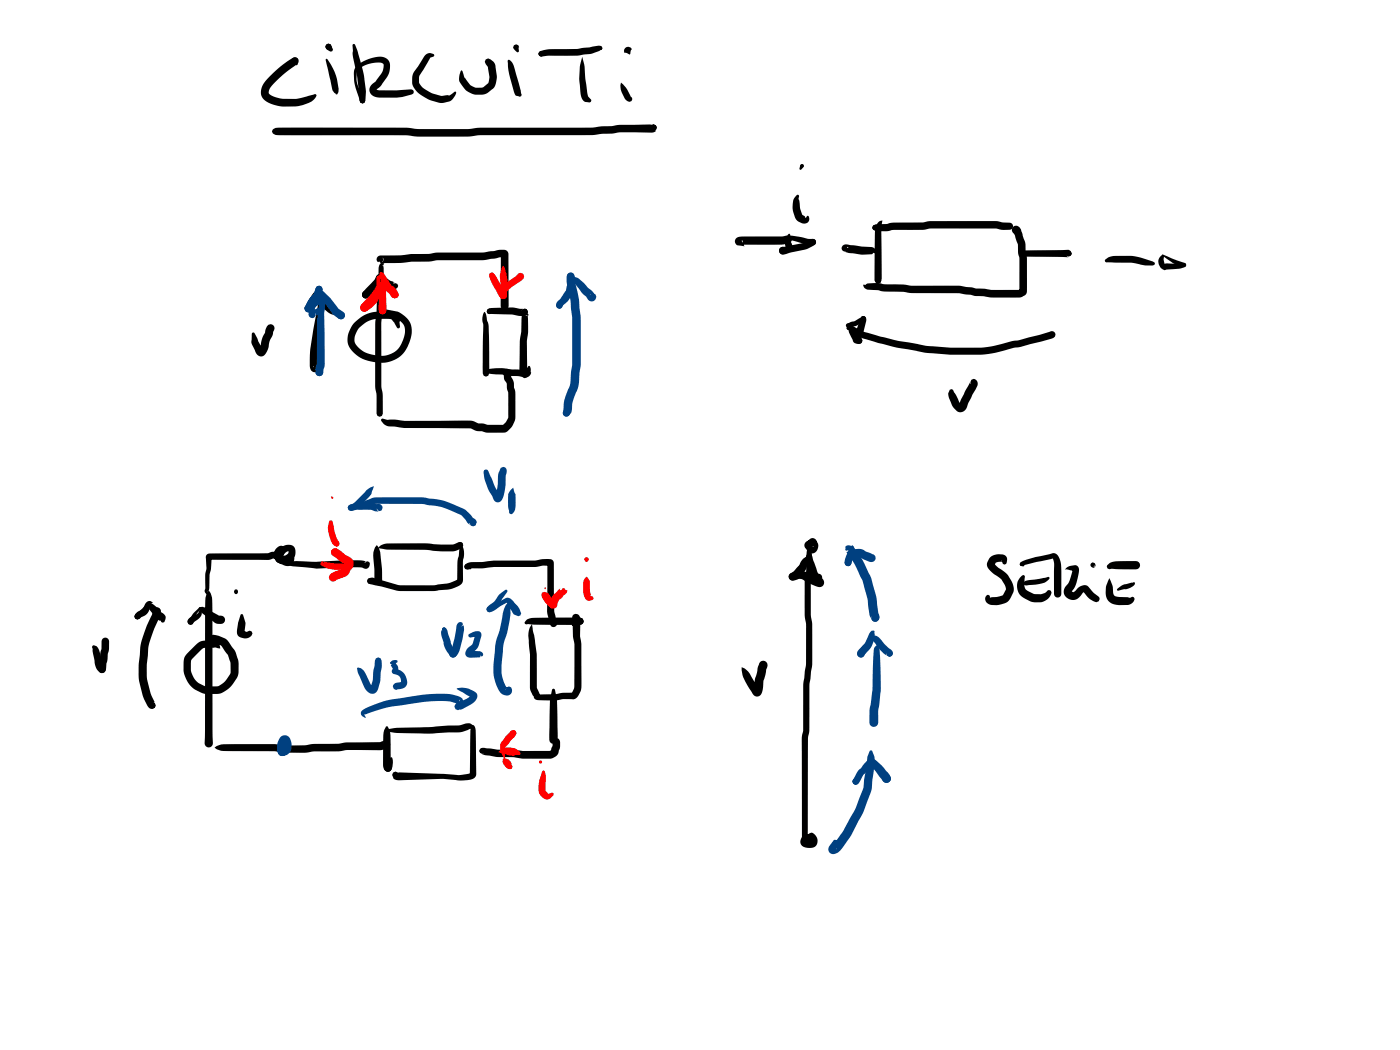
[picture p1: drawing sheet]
<svg xmlns="http://www.w3.org/2000/svg" width="285mm" height="214mm" viewBox="0 0 285 214" stroke-linecap="round" stroke-linejoin="round" font-family="sans-serif">
<g fill="#000">
<path d="M59.5 11.9a.77 .77 0 0 1 1.2 .2l-.1 .9-.3 .3-.9-.5-.1-.4zM54.9 15.5a17.5 17.5 0 0 1 5.2-3.8 .83 .83 0 0 1 .7 .7 .83 .83 0 0 1-.6 .9 15.7 15.7 0 0 0-5.4 5.1l-.1 .6a4.8 4.8 0 0 0 3.8 1.1 13 13 0 0 0 5.1-.8l.5-.2 .3 .1 .1 .2-.4 .6a6.7 6.7 0 0 1-5.6 1.7 5.9 5.9 0 0 1-5.1-1.9 3.2 3.2 0 0 1 1-3.7zM66.3 12.1l.2-.2a10.5 10.5 0 0 1 2.4 6v.9a.36 .36 0 0 1-.3 .4 .36 .36 0 0 1-.4-.2 2.6 2.6 0 0 1-.9-2.3zM66.4 9.1l.5-.2 .4 .2 .5 1-.1 .3a1.18 1.18 0 0 1-1.4-.7zM71.8 9l.2-.1 .3 .2 .7 2.2a28.2 28.2 0 0 1 1.5 7.4l-.1 1.4a.71 .71 0 0 1-.3 .7 .71 .71 0 0 1-.7 .1l-.2-.4-.5-5-.9-4.3zM86.5 11.3l.5-.4 .6-.1 .7 .2 .1 .3-.1 .2-.7 .2-2.2 3.7-.1 1.4 .4 .6 .7 .7 1.5 .9 1.8 .5h1.7l1.3-.9 .2 .3-.1 .3a2.16 2.16 0 0 1-1.7 1.5l-1.3 .3-1.6-.4a6 6 0 0 1-4.2-3.4l-.1-1.4 .2-.9zM94 14.3l.2 .2 .4 1.3 1.2 1.6 1.1 .5h1.2l.3-.2 1.1-.8 .1-1.1-.3-2.2-.6-1 .2-.5 .5-.2 1 .6 .4 .6 .1 .6a5.4 5.4 0 0 1 .1 3 2.01 2.01 0 0 1-.8 1.5l-1 .8a3.5 3.5 0 0 1-2.2 .3 4.1 4.1 0 0 1-3.5-3.3l.1-.8zM103.4 12.2a.93 .93 0 0 1 1 .8l1.7 5.6 .1 .7-.1 .3a1.06 1.06 0 0 1-1.5-.9 19.4 19.4 0 0 1-1.3-6.3zM104.6 9.2l.5-.2 .4 .2 .2 .4-.1 .2v.8a.96 .96 0 0 1-1-.7l-.1-.2zM109.7 10.7a5 5 0 0 1 3.4-.7h4.4l4.3-.7 .6 .1 .3 .4-.2 .3-.5 .1 .2 .1-1.6 .6-3 .4h-5.8l-1.6 .2-.4-.1-.2-.4zM109.8 10.6l.4-.2 .5 .2 .2 .4-.2 .3a.7 .7 0 0 1-.9 0l-.2-.3zM118.5 11.6a13.6 13.6 0 0 1 .7 4.5l.5 3.5 .6 .7v.5l-.3 .1-1-.2-.4-.4-.3-.7a17.4 17.4 0 0 1 .2-8z"/>
<path d="M121.7 9.7l.5-.3 .3 .1 .2 .3-.3 .4h-.6l-.3-.3zM126.4 16.8a6.8 6.8 0 0 1 2 2.8l.3 .6-.1 .4-.4 .1-.5-.2-.5-.4a4.4 4.4 0 0 1-.8-3.3zM127.3 9.8a.86 .86 0 0 1 1.4 .2l-.5 1.1-.6-.3h-.5l-.1-.4zM55.6 26.3a5.3 5.3 0 0 1 3.2-.3h24l2.5 .3h10l2.5-.3h22.8l5.6-.6 6.9-.1 .4 .2 .2 .5-.3 .6h.2l-.1 .1-.6 .3-6.7-.1-5.6 .6h-22.8l-2.5 .3h-3.5h-6.5l-2.5-.3h-25.5a1.91 1.91 0 0 1-1.8-.4l-.1-.3zM72.7 13.4a6.4 6.4 0 0 1 5.7-1.6l.4 .2a3.1 3.1 0 0 1-.4 4.2l-.9 1.3-.9 .8 4.1 .1 3-.2 .4 .1 .2 .4-.2 .4a5.8 5.8 0 0 1-3.3 .8l-4.1-.1a1.53 1.53 0 0 1-1.4-1.1 1.53 1.53 0 0 1 .7-1.7l.5-.4 .8-1.2a2.54 2.54 0 0 0 .7-2.4l-.1-.1a5.5 5.5 0 0 0-5.2 1.6l-.1 1.6 .1 .9 1.6 3.5-.1 .4-.4 .1-.5-.3-1.2-4v-2.3zM132.7 25.6l.4-.2 .4 .1 .1 .5-.6 .4-.1-.1-.2-.4-.2 .2zM64 59.4l.2-.2a1.04 1.04 0 0 1 1.2-.2l.1 .3-.5 .2-1.8 3.3a.65 .65 0 0 1-1 .3l-.2-.4 .1-.3 .4-.2 .3 .1a.35 .35 0 0 0-.6 .1l.6-1.2zM76.7 56.2l.6-.2a1.87 1.87 0 0 1 1.6 .8l1.5 .8-.3-.1-.1 .2 .9 .1 .2 .4a1.08 1.08 0 0 1-1.8 .7l-.1-.1 .2 .1a3.1 3.1 0 0 1-1.9-1.4l-.4-.3 .3-.2-2.4 3.6-.5 .2a.77 .77 0 0 1-.8-.9l.7-1 1.9-2zM76.8 56a.78 .78 0 0 1 .8-.1 .78 .78 0 0 1 .5 .7l-.5 .4 .4 1.1-.1 .1-1.4-1.6zM76.9 56l.4-.2a.78 .78 0 0 1 .7 1.1 7.4 7.4 0 0 1-2 3.2l-1.5 .7a.78 .78 0 0 1-.8-.6 .78 .78 0 0 1 .3-.8l1-.6-.1 .1a6.2 6.2 0 0 0 1.6-2.4zM76.9 52.2l.5-.2h4.1l2.2-.3h3.6l1.6-.3h9.4l3.3-.5h.9a.92 .92 0 0 1 1 1l.1 10.4a.81 .81 0 0 1-.9 .8 .81 .81 0 0 1-.8-.8l.1-10.5 .2 .4 .4 .2h-.8l-3.5 .6h-9.1l-1.9 .3h-3.5l-2.2 .2-4.1 .1a.68 .68 0 0 0 .4-1.2l.1 .6-.2 .2 .4 .5-.6-.1-.5-.4-.1 .2-.2-.2a.73 .73 0 0 1 .1-1zM77.4 53.7l.3-.2 .3 .1 .2 .4h-.4l.2 .2a97 97 0 0 1-.4 12.3v12.2l.3 1.8v3.7l-.1 .5-.5 .2-.4-.2-.2-.5v-3.7l-.3-1.7v-12.9l.6-7.1 .1-4.3z"/>
<path d="M150 48.4l1.1-.2h8l1.4-.3a.76 .76 0 0 1 .7 .5 .76 .76 0 0 1-.1 .8l-.6 .3a5.8 5.8 0 0 1-2.9 .3h-6.9l.4-.2 .1-.4-.1-.3v.3l.5 1-.6-.1a1.16 1.16 0 0 1-1.2-.5l-.1-.3a.83 .83 0 0 1 .3-.9zM158.8 50.5l.6-.3 1.4 .7v.3l-1.4 .6a.79 .79 0 0 1-.7-.5 .79 .79 0 0 1 .1-.8zM160.3 48.1l.2-.1a13.8 13.8 0 0 1 4.2 .6 1.12 1.12 0 0 1 1.4 .7l-.1 .4-.5 .2h-.9l-4-1.1 .1-.1 .1 .7 .6 1.3-.2 .4-.3 .2-.4-.1-.1-.4v-.3l-.3-1.9zM160.4 47.8l.3-.2 .2 .2 .1 1.3 .4 1.4-.1 .7-.4 .1a2.03 2.03 0 0 1-.9-2.6zM162.1 39.8l.3-.2 .3 .3-.1 .5 .4 2.2 .3 1.1 .6 .4a.17 .17 0 0 0 .1 .2 .17 .17 0 0 0 .2-.1l.1-.2a.51 .51 0 0 1 .5 .7l-.1 .1a1.11 1.11 0 0 1-1.5 .6l-.8-.4a5 5 0 0 1-.9-4.3zM158.8 50.5l.6-.3 4.2-.7 1.9-.9 .5 .2 .2 .5-.2 .4-1.5 .9-4.4 1.1a.89 .89 0 0 1-1.2-.1 .89 .89 0 0 1-.1-1.1zM171.6 50a1.62 1.62 0 0 1 1.6-.1l4.4 .4 .3 .2a.83 .83 0 0 1 .4 1l-.2 .1-.3-.1-.2 .3a9.6 9.6 0 0 1-3.8-.2l-1.7-.3a.55 .55 0 0 0 .6-.4 .55 .55 0 0 0-.2-.6l.7 .7-.3 .3-.7-.1a.73 .73 0 0 1-.7-.3 .73 .73 0 0 1 .1-.9zM175.7 58.1l.6-.2a5.4 5.4 0 0 1 2.8-.2l.9 .2h4l1.7 .3h9.6l3.7 .5a58.8 58.8 0 0 0 8.5 .3l-.1 .1 .7-.3-.3 .1-.2 .4-.1-6.8-.2-1.1-.1-1.7-.8-2.6 .2 .4 .4 .2a.94 .94 0 0 1-1-.9 .85 .85 0 0 1 .8-.9 .85 .85 0 0 1 .9 .8l-.2-.4-.4-.2a.91 .91 0 0 1 .8 1l.8 2.2 .1 2 .3 1.1v5.7a2.71 2.71 0 0 1-.2 1.8l-1.3 .7a43.4 43.4 0 0 1-9.9-.6l-2.4-.3h-9.6l-1.8-.3-4.1-.1-.9-.2a6 6 0 0 1-2.8-.4zM177.8 45.9a4.7 4.7 0 0 1 2.7-.3h.3a6.2 6.2 0 0 1 3-.3h4.4a9.5 9.5 0 0 1 3.5-.3h11.1l1.3 .3h1.4a.72 .72 0 0 1 .8 .8 .72 .72 0 0 1-.8 .7 5.8 5.8 0 0 1-2.7-.3h-9.9a12.6 12.6 0 0 0-4.4 .2l-7.2 .2a6.2 6.2 0 0 1-2.7 .2l-.8-.3-.2-.4zM177.8 45.9l.4-.2 .6 .4-.1 1-.2 .1-.8-.6-.1-.2zM178.9 55.4h.3l.2 .6a1.99 1.99 0 0 1-.1 1.5l-.5 .2-.5-.2-.2-.4zM178.9 45.2l.8-.3-.3 2.3 .1 9.8-.1-.3 .1 .4-.2 .4-.5 .2-.3-.1-.4-.6v-7.4a8.5 8.5 0 0 1 .4-4z"/>
<path d="M207.6 51.2l.9-.2 9-.1a.8 .8 0 0 1 .5 1.2l-.4 .2-.5-.2 .4 .3-9.3-.2-.6-.2-.1-.4zM207.6 51.2l.4-.2a.68 .68 0 0 1 .6 .9l-.1 .1 .2 .2-.1 .1-.3 .1-.3-.1-.5-.4zM217.2 51.2l.4-.2 .4 .2 .2 .5a.62 .62 0 0 1-1.1 .1l.2-.5-.3 .2zM225 52.9a3.4 3.4 0 0 1 3-.8 13.7 13.7 0 0 1 6.8 1.2l.3 .4-.1 .2-.2 .1a3.9 3.9 0 0 1-2.5-.1l-.3-.1a12.4 12.4 0 0 0-4.7-.3l-2-.1-.3-.1zM236.6 51.9l.1-.1 4.7 1.9 .1 .3-.1 .3-.3 .1-.3-.1a8.9 8.9 0 0 1-4.2-2.3zM236.4 52.1l.3-.2 .3 .3-.1 .7 .3 1.4-.2 .3-.3 .1a1.72 1.72 0 0 1-.9-1.7zM236.7 53.9l.7-.3 1.3 .1a3.6 3.6 0 0 0 2.1-.1h.6l.1 .4a1.65 1.65 0 0 1-1.7 .7l-2.3 .2-.4 .1-.4-.2-.2-.4zM51.3 67.8l.3-.1 .3 .2 1.6 3.3-.4-.2-.4 .2 .2-.4a7.6 7.6 0 0 1 1.1-3.1v-.2a1.31 1.31 0 0 1 1.4-1.4 .82 .82 0 0 1 .4 1.1l-.2 .8a8.2 8.2 0 0 0-1.1 3.2 1.44 1.44 0 0 1-1.7 1.3l-.7-.6-.6-1.5a1.51 1.51 0 0 1-.3-1.3zM63.7 60l.7-.2a4.3 4.3 0 0 1 2 1.7l1.6 1.1-.3 .2v.2l.2-.4a.66 .66 0 0 1 .7 .2 .66 .66 0 0 1 .1 .8 1.08 1.08 0 0 1-1.7 .1 12.1 12.1 0 0 1-2.7-2.9l-.2-.2 .2-.1a1.95 1.95 0 0 0-1 1.3l-.5 1.3-.3 .1a.56 .56 0 0 1-.5-.4 .56 .56 0 0 1 .3-.6l.8-1.4zM65.2 60.7l.3-.1 .3 .2 .2 .3-.2 .4-.5 .2-.3-.1-.1-.3zM65.1 60.7a.77 .77 0 0 1 .9 .2 .77 .77 0 0 1 .1 .9l-1.4 9.5v3.4a.58 .58 0 0 0-1 .1l.6-.4 .4 .1 .1 .5a.85 .85 0 0 1-1 .7 .85 .85 0 0 1-.7-1v-2.3a92.6 92.6 0 0 1 1.8-11l.1-.2 .1 .2-.1-.3zM72.2 65.7a6.6 6.6 0 0 1 5.1-2.2h1.3a2.69 2.69 0 0 1 1.9 .3l.6 .7 .3 .8v1.2l-.3 .4-.2-.1-.7-1.2-.6-.6-2.3-.1a4.8 4.8 0 0 0-5.1 4.4v.1a4.1 4.1 0 0 0 3.6 2.8 4.9 4.9 0 0 0 5.1-1 4.9 4.9 0 0 0 1.3-5l-1.2-1.2-2.8-1.4-.4-.4 .2-.3 3 .6a4.3 4.3 0 0 1 2.4 6.2 6.1 6.1 0 0 1-7.9 3.9 5.3 5.3 0 0 1-4.8-4.3 5.6 5.6 0 0 1 1.5-3.6z"/>
<path d="M98.5 63.6l.2-.1 .2 .4 .3 1.5a3.5 3.5 0 0 1 .3 2.1l.1 8.5-.2 .5-.5 .2-.4-.2-.2-.5 .1-9.7-.1-.7a2.97 2.97 0 0 1 .2-2zM99 75.4l.2-.1a11.6 11.6 0 0 1 5.4-.1l2.5 .3h-.3l-.1 .2 .3-.5 .4-.4a.34 .34 0 0 1 .5-.3 .34 .34 0 0 1 .1 .5l.1 .8a1.11 1.11 0 0 1-1.3 1l-4.6-.5a5.6 5.6 0 0 1-2.9-.3l-.4-.1zM99.3 63l.7-.3 4.2-.1 2.3 .3a.54 .54 0 0 0-.3 .7l.2-.6 .4-.2a.77 .77 0 0 1 .7 .9 .77 .77 0 0 1-.9 .6l-2.4-.3-4.3-.1 .1-.1-.3 .1-.4-.1-.2-.4zM99.3 63l.3-.1 .4 .1 .2 .3a.27 .27 0 0 0-.3-.2 .27 .27 0 0 0-.3 .1l.5-.4 .2 .1-.1 .6a.55 .55 0 0 1-.5 .5 .55 .55 0 0 1-.6-.4zM106.1 63.2a1.21 1.21 0 0 1 1.2-.2l.2 .4-.2 .5-.5 .2-.4-.2h.2v-.1l-.7-.2v-.1zM106.5 63.7a.61 .61 0 0 1 1 .2l.2 .3-.7 .1 .4-.2a16.2 16.2 0 0 1-.1 5.4l.1 5.8-.1-.1 .4 .9-.5 .8-.4 .1-.3-.1-.7-1.2v-3.6a15.9 15.9 0 0 1 .3-4.6l.1-3.1zM172.4 65.9h.7a8.4 8.4 0 0 0 3 1.7l6.8 1.8 5.6 1 6.1 .4a30.7 30.7 0 0 0 7.2-.3l4.2-1 1.5-.2 6.4-1.8a.76 .76 0 0 1 1 .6 .76 .76 0 0 1-.8 .9l-10.6 2.6a24.8 24.8 0 0 1-8.3 .6l-5.4-.3a69 69 0 0 1-13.9-2.9l-.2-.1a9.4 9.4 0 0 1-3.4-2.1 .5 .5 0 0 0 .7-.4l-.4 .8-.1-.4a.63 .63 0 0 1-.1-.9zM172.4 66.6a1.11 1.11 0 0 1 1.8 .5l.5 1 .7 .7-.5-.1 .5 .2 .2 .4-.2 .5a1.25 1.25 0 0 1-1.7-.6l-.8-1.5-.1-.3 .1-.1-.5-.3zM172.6 65.9l.6-.3 .9-.2 1.5-1 .5 .1 .2 .4-.1 .3-1.7 1.1-1.4 .4-.1-.3-.2-.1 .5 .2 1.6 1.7a1.1 1.1 0 0 1 .3 1.8h-.3l-.5-.2-.2-.5 .1-.4v.5v-.1a3 3 0 0 0-1.5-2.5 .43 .43 0 0 1-.4-.4 .43 .43 0 0 1 .2-.5zM175.4 64.5l.4-.2 .3 .1 .3 .7a11.5 11.5 0 0 1-1.2 3.9 .83 .83 0 0 1-1.1 .9 .83 .83 0 0 1-.4-1.3l1.5-3.7 .1 .2zM193.4 79.4l.3-.2 .3 .2 1.3 2.4 .6 .7-.3-.2-.3 .1 .2-.7 2-3.9 .2 .4-.1-.4 .2-.5a.88 .88 0 0 1 1 .1 .88 .88 0 0 1 .2 1l-1.9 3.7a1.8 1.8 0 0 1-1.8 1.8l-.4-.2a3.7 3.7 0 0 1-1.3-1.9l-.4-.7a1.68 1.68 0 0 1 .2-1.7zM77.7 85.3l.2-.1 .9 .3 1.5-.1 2.1 .3 13.4-.1 1.6 .6h1l.9 .3h3.3l-.3 .1 .7-.7 .5-.9v-4.5l-.3-2.4-.6-.9v-1.2a.68 .68 0 0 0 .5 .7 .81 .81 0 0 1-.6-.9 .81 .81 0 0 1 .8-.7 .81 .81 0 0 1 .8 .7v1.1l-.1-.2 .5 .9 .3 1.7a27.6 27.6 0 0 1 0 6.5 2.95 2.95 0 0 1-2.5 2.3 12.3 12.3 0 0 1-4.6-.3l-.8-.1-1.2-.5-13.4-.1-2.1-.3a2.36 2.36 0 0 1-2.6-1.3z"/>
<circle cx="66.9" cy="9.5" r=".61"/>
<circle cx="110.2" cy="11" r=".55"/>
<circle cx="73.8" cy="20.5" r=".57"/>
<circle cx="133" cy="26" r=".65"/>
<circle cx="74.5" cy="60" r=".78"/>
<circle cx="160.9" cy="50.8" r=".55"/>
<circle cx="165.5" cy="49.3" r=".65"/>
<circle cx="65.5" cy="61.1" r=".51"/>
<circle cx="99.7" cy="63.4" r=".54"/>
<circle cx="175.8" cy="64.9" r=".54"/>
</g>
<g fill="#000">
<path d="M162.9 33.6l.4-.2 .3 .1 .1 .3-.7 .8-.2-.2z" fill-rule="evenodd"/>
<circle cx="163.3" cy="33.8" r=".38"/>
</g>
<g fill="#f00">
<path d="M77.8 57.4l.2 .1a5.1 5.1 0 0 1-1.3 4.1l-1.1 1.1-.7 .5a.91 .91 0 0 1-1.6-.6l.4-.7 1.5-1.3 1-1.3z"/>
<path d="M77.3 55.5l.3-.1 .3 .1 .1 .3-.6 .9-.2 2.2-1 1.9-1.5 2.4a.83 .83 0 0 1-.9 .2 .83 .83 0 0 1-.4-.9l.6-1 1.6-1.8 .8-1.2 .2-.4v-1.5l.2-.4 .5-.3z"/>
<path d="M77.3 55.5l.5-.1 .3 .2 1.5 2.4 .9 .7 .5 .7h-.1a.76 .76 0 0 1 .2 .8 .76 .76 0 0 1-.7 .5l-.6-.2-.5-.7-1.1-1-1-2.7 .4 .1-.4-.4z"/>
<path d="M79.9 59.3l.3-.1 .8 .4 .1 .4a.72 .72 0 0 1-.7 .7l-.5-.2-.2-.4 .2 .2-.1-.6z"/>
<path d="M77.7 56.9l.2-.2 .4 .5 .2 .7 .2 4.9a.82 .82 0 0 1-.4 1.1 .82 .82 0 0 1-1.1-.4l-.1-.7 .2-4.9z"/>
<path d="M77.4 62.9l.6-.4 .3 .2a.4 .4 0 0 0 .3 .6 .72 .72 0 0 1-.8 .7 .72 .72 0 0 1-.4-1.1z"/>
<path d="M99.7 55.6l.4-.1 .5 .3v1l-.2 .1-.8-.7z"/>
<path d="M99.7 55.6l.4-.1a2.21 2.21 0 0 1 1.3 1.5l1.4 2.4a.81 .81 0 0 1 .2 1.3 .81 .81 0 0 1-1.3-.3l-1.8-3.2-.3-1.2z"/>
<path d="M102.3 58.2l2.7-1.9 .4-.5a.74 .74 0 0 1 1.1 0 .74 .74 0 0 1 0 1l-2.2 1.5-1.1 1.1a1.11 1.11 0 0 1-.7 1.5 1.2 1.2 0 0 1-.7-1.7z"/>
<path d="M102.3 54.3l.2-.2 .1 .2 .2 .5 .7 3.3a1.1 1.1 0 0 1-.9 1.6l-.6-.6-.2-2.7v-.6z"/>
<circle cx="74.2" cy="62.6" r=".84"/>
<circle cx="80.4" cy="60" r=".75"/>
</g>
<g fill="#004080">
<path d="M65.9 61.9l.2 .2-.2 .3z" fill-rule="evenodd"/>
<circle cx="65.9" cy="62.1" r=".06"/>
</g>
<g fill="#004080">
<path d="M63.2 63.2l.6-.3h.5l1.6-.8-.5 1-.7 1-.6 .3 .2-.4-.3-.4 .2 .5-.2 .5-.4 .2-.5-.2a.9 .9 0 0 1 .1-1.4z"/>
<path d="M63.1 63.7l.4-.3-.4 .4 1.5-1a.52 .52 0 0 1-.3 .9l-.2 .2a.7 .7 0 0 1-.4 .9l-.6-.2-.2-.5z"/>
<path d="M65 59.2l.3-.1 .3 .1 .1 .3-.4 .6-.4-.6z"/>
<path d="M65.1 59.2h.5l.1 .3-.1 .6-.6 1.7-.2 .3-.4 .1-.4-.2-.1-.7 .8-1.6z"/>
<path d="M63.2 61.7l.1-.1a1.41 1.41 0 0 1 1.6-.5l.2 .5-.1 .3-.9 .8a1.19 1.19 0 0 1-.8 1l-.5-.2-.2-.5 .2-.7z"/>
<path d="M64.6 58.3l.3-.1 .5 .2 .3 .5-.6 1.8-1.2 2.6-.2 .3-.4 .1-.5-.2-.2-.5 .6-1.6a7.3 7.3 0 0 0 1.1-2.9z"/>
<path d="M64.5 58.4l.4-.2a1.12 1.12 0 0 1 .6 1.8l-.4 .7-.9 1.1-.7 1.3v-.4l.1 .1a.77 .77 0 0 1-.8 .8l-.5-.2-.3-.4a7.2 7.2 0 0 1 2-3.4z"/>
<path d="M64.6 59.2l.4-.2 .6 .2a14.8 14.8 0 0 1 3.4 3.7l.9 .6a.83 .83 0 0 1 .3 .9 .83 .83 0 0 1-.8 .6 3.8 3.8 0 0 1-2.1-1.7l-1.2-1.6-1.2-1.3 .5-.3-2 3.2-.6 .3a.77 .77 0 0 1-.8-.5 .77 .77 0 0 1 .3-.9l-.1 .2z"/>
<path d="M68.7 63.3l.3-.1 1.1 .5 .1 .5a.83 .83 0 0 1-.5 .8 .83 .83 0 0 1-1-.3l-.1-1.1z"/>
<path d="M65.3 59.9a.47 .47 0 0 1 .5-.3 .47 .47 0 0 1 .4 .4v.4l-.4-.2 .4 .1-.2 4.6a59.9 59.9 0 0 1 0 10.1l-.1 .2a1.05 1.05 0 0 1-.9 1.4 .79 .79 0 0 1-.8-.8v-.9l.3-.8 .1-10.2 .4-3.3z"/>
<path d="M64.5 75.1l.5-.2a.95 .95 0 0 1 .6 1.5 .75 .75 0 0 1-1 .1 .75 .75 0 0 1-.3-.9z"/>
<path d="M115.6 55.7a.86 .86 0 0 1 1-.1 .86 .86 0 0 1 .4 1l.1 .9-.6-.4a1.01 1.01 0 0 1-1-1.1z"/>
<path d="M115.6 55.7a.91 .91 0 0 1 1.1 0 .91 .91 0 0 1 .3 1.1l.1 .5a37.5 37.5 0 0 1 1.1 9.7v7.4l-.3 3.4-.3 1.4-1.1 3a2.62 2.62 0 0 1-.8 2.5 .74 .74 0 0 1-.9-.1 .74 .74 0 0 1-.1-.8l.2-2.2 1.2-3.4 .4-3.9v.1a86 86 0 0 0-.2-11 21.7 21.7 0 0 0-.9-5.7 2.73 2.73 0 0 1 .2-2z"/>
<path d="M115.2 82.3h.3l.6 1.8a.74 .74 0 0 1-.8 .7 .74 .74 0 0 1-.7-.7z"/>
<path d="M116.1 56.6l.4-.1 .4 .1 .1 .4-.5 .6-.5-.6z"/>
<path d="M116.1 56.6a.71 .71 0 0 1 .9 .2 .71 .71 0 0 1-.1 .9l-.3 1a4.3 4.3 0 0 1-2.1 3.5l-.2-.4 .2 .4-.2 .5-.4 .2a.87 .87 0 0 1-.7-.7 .87 .87 0 0 1 .3-.8 3.5 3.5 0 0 0 1.9-3.2z"/>
<path d="M116.8 56.6l.6 .1 .1 .5v-.1l-1.9 2.7-1 2.4-.4 .6-.3 .1-.5-.2-.1-.5 .1-.4 .4-.2-.3 .2 .1-.1a11.2 11.2 0 0 1 2.2-3.1l.7-1.2z"/>
<path d="M116.9 56.5l.6 .1 .1 .4-.3 .4-.5-.1-.2-.3z"/>
<path d="M116.8 56.6l.7-.1a3.9 3.9 0 0 1 1.8 1.6l1.3 1.2 .4 .7a.6 .6 0 0 0-.9 .1l.6-.4 .5 .2 .2 .5-.1 .3a1 1 0 0 1-1 .7 1 1 0 0 1-.9-.9l-.9-.8-1.6-2.1 .2-.1-.4-.2-.1-.3z"/>
<circle cx="65" cy="58.9" r=".71"/>
</g>
<g fill="#000">
<path d="M58 114.8l.6-.3a7.3 7.3 0 0 1 3.3-.2l2.6 .1 8.3-.3 1.8 .3h-.3v.2l.5-.3 .4 .1a.92 .92 0 0 1-.8 1.4l-.7-.2-.9-.1-8.3 .3-4.9-.5-1.2-.3zM74.9 117.8l.5-.1 .8 .4v.4l-.8 .4-.5-.2-.2-.4zM76.8 117.5l.4-.1 .4 .2 .2 .6a.74 .74 0 0 1-.8 .9 .74 .74 0 0 1-.6-1.1v.1zM76.7 111l.4 .4 .3 1 .4 3.3v2.6l-.1-.2a.78 .78 0 0 1-.7 1 .78 .78 0 0 1-.8-1l-.2-4.4a3.3 3.3 0 0 1 .7-2.7zM77.4 111.2l.6-.4a60.9 60.9 0 0 1 9.4-.1l3.2 .2a4.1 4.1 0 0 0 2.8-.5l.3-.1 .4 .2 .2 .5a2.02 2.02 0 0 1-1.8 1.2l-2.3 .1a62.9 62.9 0 0 0-10.6-.4l-2.6-.3zM74.9 117.8l.9-.2 2.2 .6a10.1 10.1 0 0 0 5.1 1h5.3l2.8-.4 1.9-.7v-3.7l.4-2.4a.44 .44 0 0 0 .1-.5 .44 .44 0 0 0-.5-.2l-.1-.3 .2-.5 .5-.2 .6 .4a.73 .73 0 0 0 .1 1l.1 1.1-.3 1.6 .1 3.9-.2 .5-.6 .4a6.1 6.1 0 0 1-2.8 .9l-2.4 .2h-5.2a11.6 11.6 0 0 1-5.4-.9l-2.8-.7-.2-.4zM94.6 115l.6-.4 .8-.1 2.1-.1 2.4-.3h8.4l2.6-.3a.99 .99 0 0 1 1.3 1.1v9.6l.6 2.4a.76 .76 0 0 1-.4 .7 .76 .76 0 0 1-.8-.1l-.5-1-.3-2 .1-9.9 .1 .4 .4 .1-1.4 .1-1.6 .2h-8.4l-2.4 .3h-2.2l-.9 .3-.4-.2-.2-.4zM94.7 114.9l.4-.1h.3l.6 .9-.1 .1-1 .1-.4-.5zM18.8 131.5a1.07 1.07 0 0 1 1.4 .8l.6 2.7 .4 .7-.3-.1 .4 .2 .2 .5a.74 .74 0 0 1-.8 .7 3 3 0 0 1-1.5-2.9l-.5-2.3zM20.9 130a.77 .77 0 0 1 .8-.1 .77 .77 0 0 1 .5 .7v1.5l-.6 3.9a.78 .78 0 0 1-.8 1 .78 .78 0 0 1-.7-1l.3-.3-.3 .4 .3-3.2 .3-.8v-1.5zM27.5 125.1l2.2-1.9 .8-.4 .8 .4 1.6 1.5a1.17 1.17 0 0 1 .7 1.6l-.1 .4-.4 .1-.3-.1-.1-.3-.7-.3-1.6-2v-.2l-.3 .1-1.1 1.2a1.53 1.53 0 0 1-1 .9l-.5-.1-.2-.5zM29.8 122.6l.7-.2 .6 .3-.5 .4v.3l-.6 1.5-1.4 .9a.76 .76 0 0 1-1.3-.3l.2-.5 .4-.4 1.2-.7z"/>
<path d="M31.6 123.8a.76 .76 0 0 1 .9 .1 .76 .76 0 0 1 .2 .9h-.5l-.5 .2-.1-.5-.3-.4zM31.5 123.8l.5-.1a.76 .76 0 0 1 .7 .9l-.4 1.5a26.4 26.4 0 0 0-2.1 5.6l-.1 2.1a13.6 13.6 0 0 0 1.4 9.1v.1l-.4-.1 .4 .3 .2 .4-.2 .5-.6 .2-.7-.3a15.5 15.5 0 0 1-2-8l.2-2.4a14.7 14.7 0 0 1 1.5-6.3zM39.6 124.6l1-.9h.3v.3a3.4 3.4 0 0 0-1.3 2.4l-.4 .6-.4 .2-.4-.2-.2-.4 .1-.3zM40.6 123.7l.7-.1 3.4 1.8h-.2a.89 .89 0 0 1 1.3 .5 .89 .89 0 0 1-.8 1.1l-1.2-.1-3.1-2.4-.2-.6zM42.1 112.9l.7-.2 11.7-.1 .8-.2 .8-.1 .7-.5a.56 .56 0 0 0 .1 .6 .56 .56 0 0 0 .6 .2l-.2 .2 .1 .5-.3-.2h1l.6-.4 .1-.6 .1 .1a1.36 1.36 0 0 0-1.3 1.3l-.1-.2 1.1 .4-.3 .2 .1-.3 .4 .2-.3-.5 .1-.2a.88 .88 0 0 1 1.2 .1 .88 .88 0 0 1 0 1.2 1.43 1.43 0 0 1-2.3 .6l-.8-.4a1.91 1.91 0 0 1 .5-3.1 1.84 1.84 0 0 1 2.9 .2 2.42 2.42 0 0 1-3.1 3 1.8 1.8 0 0 1-1.2-2 1.8 1.8 0 0 1 1.7-1.5 1.19 1.19 0 0 1 .5 1.1 1.19 1.19 0 0 1-.8 1l-.7 .3-.9 .1-1 .3h-11.9l.3-.2 .1-.3-.1 2.3-.3 1.2-.1 2.8-.3 .6 .1 .5-.2 .2-.5-.6 .1-1.2a7.5 7.5 0 0 1 .2-3.5l-.1-2.4zM38.5 125.9l.9-.6a1.92 1.92 0 0 0 1.3-1.1l1.4-.8 .2 .2-1.2 1a1.83 1.83 0 0 1-1.1 1.7l-.6 .5v-.3l-.2 .5-.4 .2a.74 .74 0 0 1-.6-.6 .74 .74 0 0 1 .3-.7zM42.4 120.3a2.17 2.17 0 0 1 .8 2l.1 29a.84 .84 0 0 1-.8 .9 .84 .84 0 0 1-.8-.9l.1-29 .2-1zM38.6 132.6a6.7 6.7 0 0 1 2.3-2l.9-.2 2.2 .1a.94 .94 0 0 1 .8 1v.5l-1.2-.2 .1 .1h-2.2l-.4 .3-2.2 2.2v2a3.8 3.8 0 0 0 2 2.9l1 .5 2.6-.1a5.1 5.1 0 0 0 2.4-2.5v-2.3l-.5-1.6-1.3-1.8-2.2-1.3-.1-.4 .1-.4 .5-.2 1.1 .2 1.4 .7 .7 .7 1.3 1.8 .6 1.7 .1 2.5a5.8 5.8 0 0 1-4.2 4.5h-2a3.7 3.7 0 0 1-2.5-.8 5.4 5.4 0 0 1-2.5-4.6l.1-2zM49 125.1h.4a4.3 4.3 0 0 1 .4 3.4v.2l-.3-.3 .7 .2 .6-.2 .4 .2a.97 .97 0 0 1-.7 1.3 1.77 1.77 0 0 1-2.2-1l.2-2.1zM107.3 126.1l.7-.2 .9-.1 9.2-.1 .5 .3 .2 .5a.72 .72 0 0 1-.7 .7l-11-.1-.2-.1-.1-.2zM108.3 127.1l1 6v6.9l.5 1.1a.48 .48 0 0 1-.1 .7l-.2-.4h3.5l1.5-.3 2.2-.1-.3 .1 .5-1.3 .1-8.6-.3-1.7-.1-3.3a.58 .58 0 0 0 1-.1l-1 1.4-.2-.3 .1-1.3a.86 .86 0 0 1 .9-.9 .86 .86 0 0 1 .8 1.1l-.1 3.4 .3 1.7v4.4a18.6 18.6 0 0 1-.1 5l-.7 1.3-.7 .4h-2.2l-1.6 .3h-3.2a1.11 1.11 0 0 1-1.4-.9v-.1v.1a3.5 3.5 0 0 1-.6-2v-6.5l-.2-2.3a5.1 5.1 0 0 1 .6-3.8zM116.2 126.6l1.9-.8 .5 .2 .2 .5-.1 .4-.5 .2-1.9-.1-.1-.1z"/>
<path d="M30.7 142.8l.3-.1a1.14 1.14 0 0 1 .5 1.4l-.5 .2-.5-.2-.2-.5 .2-.5v.4zM43.7 152.2l.9-.5a39.4 39.4 0 0 1 7.7-.2h3.6l1.4 .3h1.6a19.4 19.4 0 0 0 5.1-.3l4.9-.1 1.8-.2 6.7-.1 1.1-.3-.3 .3-.1 .3 .2-.4 .5-.2 .5 .2 .2 .5a1.31 1.31 0 0 1-1.3 1.1l-.8 .1h-6.7l-1.8 .3h-4.4a29.3 29.3 0 0 1-7.6 .2l-1-.2-4.9-.1a32.8 32.8 0 0 1-6.4-.2zM79.5 154.2h.3l.2 1-.2 1.2-.4 .6a.73 .73 0 0 1-1-.2 .73 .73 0 0 1 .2-1l-.1 .1zM78.6 148.6v-.1a17.5 17.5 0 0 1 5-.4l8.7-.4a6.1 6.1 0 0 0 2.8-.4h.5l.5 .3a.77 .77 0 0 1 .7 .7l.2 9.3a1.53 1.53 0 0 1-1.8 1.2l-1.8 .1-3.2-.3-9 .3a1.08 1.08 0 0 1-1.1-.5 1.08 1.08 0 0 1-.1-1.1l.5-.2 .7 .2-.1-.1 9.2 .4 3.2 .2 2.3-.4-.1 .2 .1-8.9 .1-.6h.2a6.4 6.4 0 0 1-4.8 1 71.4 71.4 0 0 1-10.9 .1l-1.7-.3zM78.6 147.9h.2a3.3 3.3 0 0 1 .7 2.8l.1 5.3-.2-.2a.75 .75 0 0 1 .3 .8 .75 .75 0 0 1-.7 .5 1.35 1.35 0 0 1-1-1.6 30.5 30.5 0 0 1 .2-6.9zM97.8 152.4l.5-.1 1.5 .1a20.1 20.1 0 0 0 5 .3l1.7 .2h5.6l-.3 .1 .5-.3-.1 .1 .1-.5 .3-.4-.1 .1v-.8l.1 .3-.2-.9 .1-.3 .3-.2 .9 .3 .3 .4v1.2l-.3 .9 .1-.1a1.6 1.6 0 0 1-1.3 1.6l-6.2 .1a22.6 22.6 0 0 0-5.3-.4l-2.8-.5-.1-.1 .4-.1-.3 .1-.4-.2-.2-.4zM97.8 152.5l.4-.2 .4 .2 .2 .4-.2-.3-.1 .3 .2 .1a.59 .59 0 0 1-.6 .4 .59 .59 0 0 1-.5-.5zM112.5 140.3h.4l.1 .2a30.2 30.2 0 0 1 .5 7.5v1.1a2.74 2.74 0 0 1-.2 2.1 .85 .85 0 0 1-.9 .2 .85 .85 0 0 1-.6-.8l.1-4.7a19.4 19.4 0 0 1 .5-5.4z"/>
<circle cx="77" cy="118.4" r=".74"/>
<circle cx="118.1" cy="126.5" r=".71"/>
<circle cx="79" cy="156.4" r=".75"/>
</g>
<g fill="#000">
<path d="M47.7 120.3h.7v.2l-.1 .2-.2 .2-.3-.2z" fill-rule="evenodd"/>
<circle cx="48.1" cy="120.6" r=".38"/>
<circle cx="48.1" cy="120.3" r=".37"/>
</g>
<g fill="#f00">
<path d="M67.6 111.9l.6-.3 .4 .1 .6 1-.1 .3-.3 .1-.9 .1a.83 .83 0 0 1-.3-1.3z"/>
<path d="M67.6 111.9a1.52 1.52 0 0 1 1.9 .4l.8 .7a1.99 1.99 0 0 1 1.7 1.8l-.2 .7-1 1.6-.6 .4-1.6 .5a.9 .9 0 0 1-1.5 .1 .9 .9 0 0 1 .5-1.4l2.1-.8 .6-1.2 .1 .3-1.7-1.1a2.76 2.76 0 0 1-1.3-1.5z"/>
<path d="M65.4 114.3a.4 .4 0 0 1 .6 .3v-.3l1.8 .4h2.2l.5 .2 .2 .5-.2 .4a2.97 2.97 0 0 1-2.4 .2 3.9 3.9 0 0 1-2.8-1.1l-.1-.2z"/>
<path d="M67.1 106l.3-.1 .2 .1 .7 2.7 .5 1.3a.89 .89 0 0 1 .2 1.1 .99 .99 0 0 1-1.4-.5l-.4-1.1-.4-1.8z"/>
<path d="M110.4 120.6a1.66 1.66 0 0 1 1.9 1.2l.8 .8a.73 .73 0 0 0-1.2 .4 2.67 2.67 0 0 1 1.4-2.4l.3-.5 .6-.3-.2 .4 .4-.1 .3-.4 .4 .4 .4 .1-.2 .6-1.4 1.3-.4 .7a.94 .94 0 0 1-.6 1.1 .94 .94 0 0 1-1.2-.5l-1.1-1.3a1.31 1.31 0 0 1-.2-1.5z"/>
<path d="M119.4 117.4a1.94 1.94 0 0 1 .7 2v1.1l.3 .7-.2 .1 .5 .2 .2 .3a1.08 1.08 0 0 1-1.3 .5 1.08 1.08 0 0 1-.7-1.1l-.1-.5a4.8 4.8 0 0 1 .3-3z"/>
<path d="M102.4 154.5a1.49 1.49 0 0 1 1.8 1.1h-.2l.2 .2 .1 .3-.1 .3-.5 .2a1.83 1.83 0 0 1-1.3-2.1z"/>
<path d="M103.5 155.8l.1 .1 .1-.2a.48 .48 0 0 1 .5 .7l-.3 .1-.3-.1-.2-.3z"/>
<path d="M103.4 149.4a1.18 1.18 0 0 1 1.6-.6 1.17 1.17 0 0 1-.6 1.6l-1.3 1.5a.6 .6 0 0 0-.3 .8v1.9h-.1l-.6-1.3a2.27 2.27 0 0 1 .5-2.9z"/>
<path d="M104 148.8l.5-.2 .5 .2 .2 .5-.7 1-.7-1z"/>
<path d="M101.5 153a2.89 2.89 0 0 1 3.1-.7l1.2 .8 .2 .3-.1 .2-1.6 .3-.9-.2-1.8-.5z"/>
<path d="M110.4 157h.5a6.9 6.9 0 0 1 .2 3.3v.6l.4 .7 .9-.2 .2 .1a.95 .95 0 0 1-.6 1.1 1.66 1.66 0 0 1-2.3-1.3v-.3a8.5 8.5 0 0 1 .7-4z"/>
<circle cx="103.8" cy="156.1" r=".5"/>
</g>
<g fill="#f00">
<path d="M67.4 101l.4 .2v.3h-.3z" fill-rule="evenodd"/>
<path d="M110.9 119.5l.3 .3-.3 .2z" fill-rule="evenodd"/>
<path d="M119.1 113.6l.3-.1 .3 .1 .2 .3-.3 .5h-.3l-.3-.5z" fill-rule="evenodd"/>
<path d="M109.8 154.9l.3-.1 .1 .2 .1 .1-.2 .4-.3-.1z" fill-rule="evenodd"/>
<circle cx="110.9" cy="119.8" r=".08"/>
<circle cx="119.4" cy="113.9" r=".45"/>
<circle cx="110.1" cy="155.1" r=".33"/>
</g>
<g fill="#004080">
<path d="M57.2 152.1a.96 .96 0 0 1 1.6 .2h-.2v.3l.3 .5h-.5l-.4 .2h-.4l.4 .2 .4-.1a.94 .94 0 0 1-1.6 .3 .94 .94 0 0 1 .4-1.6z"/>
<path d="M57.1 150.1a1.27 1.27 0 0 1 1.4-.3 1.27 1.27 0 0 1 .8 1.2 2 2 0 0 1-1.6 2.9 1.3 1.3 0 0 1-1.2-1.4 1.3 1.3 0 0 1 1.3-1.2 1.23 1.23 0 0 1 1.2 1 1.23 1.23 0 0 1-.8 1.3l-.4 .3a.86 .86 0 0 1-1.2-.6 .86 .86 0 0 1 .8-1.1h.1a.52 .52 0 0 0 .6 .5l-.1 .2a.43 .43 0 0 0 0-.5 .43 .43 0 0 0-.4-.2l.2-.5-.1-.6a.36 .36 0 0 0 .6 0l-.3 .8-.1-.3 .1 .5a.84 .84 0 0 1-1 .6 .84 .84 0 0 1-.6-1.1z"/>
<path d="M73.3 102.6l.9-.6 2.1-.7h9.8a23.1 23.1 0 0 1 6.5 1.5l.2 .1a5.5 5.5 0 0 1 3.2 2.1l.3 .5 .3 .1a.72 .72 0 0 1 .4 .9l-.2 .5-.5 .2-.5-.2-.1-.5-.1 .1 .1 .3-.5-.4-1.3-1.6-1.9-.9a11.6 11.6 0 0 0-4.9-1.2l-1.4-.2h-9.2l-1.6 .5-1 .6a.99 .99 0 0 1-1.3-.3z"/>
<path d="M95.7 106.5l.6-.6 .7 .6-.2 .5-.5 .2-.5-.2z"/>
<path d="M70.9 103l1.2-.6 2.8-2.8 1.2-.6-.4 1a1.85 1.85 0 0 1-.9 1.5l-1.3 1.4a3.4 3.4 0 0 1-1.8 1.1l-.7-.2-.2-.4z"/>
<path d="M70.9 103l.4-.3a11.8 11.8 0 0 1 5.1-.1h.8a.75 .75 0 0 1 .7 .9l-.2 .4-.4 .2-.4-.2-.2-.3a.52 .52 0 0 0 .5 .6l-2.1-.4h-2.3l-1.3 .2-.5-.2-.2-.4z"/>
<path d="M103.1 123l.5-.3 .3 .7a19.7 19.7 0 0 1-1.3 7.5l-.4 3.9a7.5 7.5 0 0 0 .9 5.1l.2 .1-.2 .2-.1 .2 .2-.5 .4-.1a.97 .97 0 0 1 .6 1.2 .97 .97 0 0 1-1.3 .6l-.5-.2a6.3 6.3 0 0 1-1.9-4.6l.3-4.2a10.6 10.6 0 0 1 .9-4.3l.5-2.5a5.7 5.7 0 0 1 .9-2.8z"/>
<path d="M101.7 121l1.1-.9h.4l.1 .5-.9 1.1a6.4 6.4 0 0 1-2.3 2.7l.1-.3-.1 .4-.5 .2a.73 .73 0 0 1-.5-.7 .73 .73 0 0 1 .5-.7l.2-.2a5.5 5.5 0 0 0 1.9-2.1z"/>
<path d="M99.2 123.6l.4-.1 .4 .1-.4-.1 .9-.3 2.4-1.4a1.57 1.57 0 0 1 1.9 1l.8 .8 .5 1.3-.2 .4-.4 .2a2.63 2.63 0 0 1-1.7-1.6l-.6-1.1 .1-.2-2.7 1.7a.92 .92 0 0 1-1.5-.2z"/>
<path d="M73.7 144.7a19.1 19.1 0 0 1 7.7-2.5 35.3 35.3 0 0 1 10.4-.9l1.6 .5 .8 .6-.6 .1-.1 .3 .2-.4 .3-.1a.69 .69 0 0 1 .3 1 .69 .69 0 0 1-1 .2l-.4-.3a7.3 7.3 0 0 0-3.8-.5l-2.1 .1a51.8 51.8 0 0 0-10.5 1.9l-2.1 .8-.2-.1 .3 .7-.1 .1-.7-.4a.73 .73 0 0 1 0-1.1z"/>
<path d="M93 140.2l.1-.1a4.6 4.6 0 0 1 3.7 .8 1.44 1.44 0 0 1-.6 2.4l-2.4 1.2h-.2l.2-.1-.6 .2-.5-.2-.2-.5 .5-.7 2.1-1 .7-.6 .2 .4z"/>
<path d="M98.6 95.7l.3-.1 .4 .1 .1 .2 1.3 3.2 1.1 1.9a.62 .62 0 0 0-.9 0l.4-1.7 .1-2.6 .3-.8a.92 .92 0 0 1 1-.8 1.38 1.38 0 0 1 .3 1.7l-.1 1.8a6.5 6.5 0 0 1-.8 3.3 1.08 1.08 0 0 1-1.2 .2 1.08 1.08 0 0 1-.6-1.1l.1 .2-1-1.5-.7-2-.3-1.6z"/>
<path d="M104.1 99.6l.4-.3 .1 .5a5.4 5.4 0 0 1 .4 3.3l-.2 .9-.5 .6h-.5l-.2-.6a7.2 7.2 0 0 1 0-3.6z"/>
<path d="M90.2 127.8l.5 .1 .1 .2-.2 .4-.1-.1-.4 .1z"/>
<path d="M90.1 127.9l.4-.2 .2 .2 .1 .2-.1 .3-.4 .2-.2-.2-.1-.3z"/>
<path d="M90.1 127.8a.79 .79 0 0 1 1.1 .9l.7 2.4 1 1.5 .1 .5a.77 .77 0 0 1-.8 .8l-.5-.2-.7-1-.5-1-.2-.8a4.3 4.3 0 0 1-.4-2.6l.2 .1-.1-.3z"/>
<path d="M93.2 126.9l.5-.3 .4 .2 .1 .3-.3 .4 .5-.1a16.1 16.1 0 0 1-.9 5.3 1.23 1.23 0 0 1-1.8 .9 .77 .77 0 0 1-.2-.8 .77 .77 0 0 1 .7-.5l-.5 .2 .4-.8 .5-1.9 .3-2.4z"/>
<path d="M95.4 129.2l.9-.5a1.43 1.43 0 0 1 1.7 .2v.6l-.7 2.3-1.1 1.1-.1 .2-.1-.4-.3-.2 2 .1a.76 .76 0 0 1 .7 .7l-.3 .3-.3-.2-.1 .4-1.9 .1a1.07 1.07 0 0 1-1-.8 1.07 1.07 0 0 1 .4-1.2l1-.7 .6-2 .2 .4 .3 .1-1.6 .1-.2-.1z"/>
<path d="M72.7 136a1.54 1.54 0 0 1 1.7 1l1.1 2.4 .4 .4-.4 .1 .4-1.6 .4-3.8 .2-.5 .5-.2 .5 .2a3.9 3.9 0 0 1 .1 2.6l-.2 2.1a3.6 3.6 0 0 1-1 2.4 1.66 1.66 0 0 1-2.2-1.1l-1.2-2.8z"/>
<path d="M79.5 134.8a.68 .68 0 0 1 1.1 .2l.1 .3a1.24 1.24 0 0 1 0 1.7l.1-.5-.4-.3a2.59 2.59 0 0 1 2.3 3.5 2.07 2.07 0 0 1-1.6 .6l-.4 .2-.5-.2-.2-.5a1.22 1.22 0 0 1 1.3-.9h.3a1.42 1.42 0 0 0-1.4-1.7 .61 .61 0 0 1-.2-1l-.4-.8h.2a.39 .39 0 0 1-.3-.6z"/>
<path d="M79.8 134.5h.1a.82 .82 0 0 1 1.1 .2l-.3 .3-1.1 .1-.1-.1z"/>
<circle cx="92.2" cy="133.1" r=".77"/>
</g>
<path d="M164.3 112.8l.4-.2 .5 .2 .1 .4-.2 .6-2.4 3.3-.8 .8 .2-.5a.79 .79 0 0 1-1.2 .6 .79 .79 0 0 1 .2-1.3l.6-.5 1.7-1.8 .8-.9zM161.8 116.7l.4-.2a5.8 5.8 0 0 1 3.6 .4h.6l-.3 .1 .5-.2a.84 .84 0 0 1 .7 .8 .84 .84 0 0 1-.6 .8l-.3 .1a5.6 5.6 0 0 1-2.6-.6l-1.6-.1-.4-.2-.2-.5zM163.5 113.7l.7-.4 .1 1.6a2.09 2.09 0 0 1-.5 1.5l-.6 .9a2.04 2.04 0 0 1-2.3 .7 .78 .78 0 0 1-.3-.8 .78 .78 0 0 1 .8-.6l.4 .2-.5-.2 .6-.1zM164.6 111.1h.3a17.7 17.7 0 0 1 .4 5.6l-.2 1.1v7.3l.3 2v8.1l-.6 4.2-.1 9.8a7.6 7.6 0 0 0-.2 3.1v19.4l-.1-.4 .1 .4-.2 .4-.4 .2a.63 .63 0 0 1-.6-.6v-18.3a11.8 11.8 0 0 1 .2-4.4v-9.6l.6-4.2v-8.1l-.3-2v-7.1l.2-1a6.4 6.4 0 0 0 .2-2.8v-1.9zM164.1 110.3a1.42 1.42 0 0 1 1.6-.3 1.42 1.42 0 0 1 .9 1.4 1.22 1.22 0 0 1-1.5 1.3 1.22 1.22 0 0 1-.8-1.8v-.2a1.01 1.01 0 0 1 .8-1.1 1.01 1.01 0 0 1 1.2 .6 .72 .72 0 0 1-.8 .9l-.6-.1 .3-.6a.54 .54 0 0 0 0 .8 .54 .54 0 0 0 .8-.2l-.1 .6a.51 .51 0 0 0-.3-.5 .51 .51 0 0 0-.6 .1l.1-.1 .3 .4-.3 .1a.65 .65 0 0 0 .1-1l.2 .5a.83 .83 0 0 1-1.3 .6 .83 .83 0 0 1 0-1.4zM164.3 112.8l.4-.2 .5 .2 1 2.9a4.6 4.6 0 0 0 1.4 2.3 .99 .99 0 0 1-.1 1.3 .99 .99 0 0 1-1.3 .1l-3-1.5-1.4-.3-.2-.5 .2-.4 .4-.2 3.4 1.3 1.2 .2a.6 .6 0 0 0-.5 .9 5.5 5.5 0 0 1-1.6-2.7l-.7-2.3zM151 135.8l.6 .3 .8 .7 2.3 3.6a.77 .77 0 0 0-1.2 .1l.1-.7a9.7 9.7 0 0 1 .6-3.4l.3-1a.9 .9 0 0 1 1.2-.8 .9 .9 0 0 1 .5 1.4l-.8 2.7v1a1.89 1.89 0 0 1-1.3 2.1 2.28 2.28 0 0 1-1.3-1.3 8.1 8.1 0 0 1-1.8-4.7zM163.5 170.2a1.13 1.13 0 0 1 1.8 .2 1.13 1.13 0 0 1-.7 1.7 .75 .75 0 0 1-1.3-.4l.2-.4 .6-.2h-.3l.4-.2 .3 .2-.1 .3-.2-.4h.9l-.3 .3v-.5a1.01 1.01 0 0 1-.1-1.1l.5-.2a1.63 1.63 0 0 1 1.2 2.2 1.63 1.63 0 0 1-2.3 .9 1.32 1.32 0 0 1-1.1-1 1.32 1.32 0 0 1 .5-1.4z" fill="#000"/>
<g fill="#004080">
<path d="M172.1 111.3a1.45 1.45 0 0 1 2.2 .7 25.8 25.8 0 0 1 4.2 9.9l.3 2.9a1.03 1.03 0 0 1 .2 1.2 1.03 1.03 0 0 1-1.1 .5 .82 .82 0 0 1-.4-1.1l-.2 .5-.3-.7-.2-1.9a12.6 12.6 0 0 0-1-4.3l-.3-1-1.4-3-1.8-2.6 .6-.3h-.7z"/>
<path d="M177.6 124.9l.5-.2 .3 .2 .5 .6-.1-.3a.8 .8 0 0 1-.2 1.3 .8 .8 0 0 1-1.2-.5z"/>
<path d="M173.2 111.3l.3-.3a2.17 2.17 0 0 1 0 2.7l-.4 1.4-.4 .2a1.09 1.09 0 0 1-.6-1.8z"/>
<path d="M173 112.4a2.75 2.75 0 0 1 3.4-.1l1.1 .5a.85 .85 0 0 1 .6 1.2 .85 .85 0 0 1-1.3 .3l-1.2-.5-.6-.6a1.14 1.14 0 0 0-1.2 .1l-.6 1.7-.5 .3-.5-.2-.2-.5 .1-.3 .4-1.2z"/>
<path d="M177.3 128.5l.6-.1 .2 .1-.2 2a5.4 5.4 0 0 1-2 2.9l.1-.4-.2-.4a.79 .79 0 0 1-.1 1.1 .79 .79 0 0 1-1.2-.2 .79 .79 0 0 1 .3-1.1l.6-.7a3.1 3.1 0 0 0 1.1-1.6z"/>
<path d="M176.8 129.9a1.53 1.53 0 0 1 2.4 .1l.9 1.2 1.3 1.1a.85 .85 0 0 1 .3 .9l-.2 .4-.4 .1-.4-.2-.2-.5 .1 .5a7.9 7.9 0 0 1-2.5-2.7l-.2-.2h-.4l-1.6 2.9-.6 .4a.76 .76 0 0 1-.8-.8l.2-.5 .5-.2-.5 .3 1.6-1.9z"/>
<path d="M180.5 132.6l.7 .1-.1-.2 .4 .2 .2 .4-.2 .4-.4 .2-.3-.2-.3-.7z"/>
<path d="M178.3 131.6l.8-.4-.1 .8a59.5 59.5 0 0 1 .2 9.2l-.4 3.4v2.5a.9 .9 0 0 1-.9 .9 .9 .9 0 0 1-.9-.9l.1-2.7 .2-1.3a34.3 34.3 0 0 0 .4-7.1l.2-3.6z"/>
<path d="M177.1 152.9l.2-.1a2.1 2.1 0 0 1 .8 2l-.6 5.7-.2 .8-1.6 4.3-2.4 4.4-.7 1a6.8 6.8 0 0 1-2.2 2.7 1.06 1.06 0 0 1-1.4 0 1.06 1.06 0 0 1-.2-1.3l1-1.4h.2l.3 .1 .1 .3-.1 1.6a.75 .75 0 0 0-.9-.9l.5-.4 1.8-2.6 2.7-5 1.4-3.8 .8-6z"/>
<path d="M176.7 154.7l.3-.2 .3 .1v.4l-.7 1.9-1 1.1a3.1 3.1 0 0 1-1 1.7l-.4 .1-.5-.2-.1-.5 .4-.9a3.1 3.1 0 0 1 1.3-1.8z"/>
<path d="M176.8 154.8l.3-.1a.96 .96 0 0 1 1.3 .1l1.1 1 1.3 1.6 .4 .6-.4-.3 .4 .3 .2 .5a.88 .88 0 0 1-1.2 .8l-.4-.2-2.6-3.3h.2l-.2-.1 .2-.2-.9 1.2a6.9 6.9 0 0 0-1.7 2.7l.1-.2-.3 .4-.4 .2-.5-.2-.1-.6 1.8-2.2a3.5 3.5 0 0 0 1.3-1.9z"/>
<path d="M180.2 157.3l.2-.1 .3 .2a1.31 1.31 0 0 1 .6 1.4 .87 .87 0 0 1-1.2 .5 .87 .87 0 0 1-.3-1.2l-.1 .3 .2-.2z"/>
<circle cx="172.7" cy="114.6" r=".68"/>
<circle cx="181.1" cy="133.1" r=".63"/>
<circle cx="174.2" cy="159.1" r=".66"/>
<circle cx="180.5" cy="158.5" r=".88"/>
</g>
<g fill="#000">
<path d="M201.6 113.5a2.76 2.76 0 0 1 3.3-.2l.2 .6a.96 .96 0 0 1-.6 1.1 .94 .94 0 0 1-.5-1l.1 .4-1.4 .1-.2 .6v-.3l.5 .6a5.6 5.6 0 0 1 3.4 5l-.6 1.3a2.02 2.02 0 0 1-1.2 1.1 4.2 4.2 0 0 1-3.2 .2 1.03 1.03 0 0 1-.8-.9 1.03 1.03 0 0 1 .6-1l.3 .1 .1 .5 2.5-.4 .7-1.3-.2-.8-.7-1.2-1.7-1.3a2.12 2.12 0 0 1-1.2-2.2zM207.8 114.5l1.1-.5 1.9-.6 2.8-.5a1.42 1.42 0 0 1 2.2 1.1l.3 1.5v5.4a.74 .74 0 0 1-.8 .8 .74 .74 0 0 1-.7-.8v-6l-.2-1.2h.1l-6.5 1.5-.3-.1-.1-.2zM207.7 114.7l.5-.1 .4 .5-.1 .2-.7-.1-.2-.3zM208.5 118.5a7.2 7.2 0 0 1 3-.6l1.9-.4h.2a.82 .82 0 0 1-.6 .9 11.6 11.6 0 0 1-4.4 .7l-.4-.2zM208.3 118.7h.3v.2l-.3 .2zM208 117.3l.3-.2 .3 .1 .1 .2-.1 1.4a1.34 1.34 0 0 0 .8 1.6l1.1 .5 1.3 .1 1-.3 .5-.5 .3-.1 .3 .2a1.5 1.5 0 0 1-.5 1.5l-1.2 .8h-1.4a4.2 4.2 0 0 1-3.6-2.4 2.69 2.69 0 0 1 .8-2.9zM217.1 115.6a2.48 2.48 0 0 1 2.2-.4 1.62 1.62 0 0 1 .3 1.8 5.7 5.7 0 0 1-1.4 3.4l.4 .2 .7-.7a1.76 1.76 0 0 1 2.3-.4l1.1 1.2 1.1 .9 .1 .4-.2 .4-.5 .2-.7-.2a5 5 0 0 1-2-2l.3 .1-.2 .1a2.43 2.43 0 0 1-2.8 1.4 1.68 1.68 0 0 1-1.2-1.3 1.68 1.68 0 0 1 .7-1.7l.1-.1a6.1 6.1 0 0 0 1-2.9l.4 .3-2-.3zM222.2 114.7l.3-.2 .4 .2 .2 .4-.2 .4-.3 .2 .2-.3-.1-.2v.5l-.6-.5zM225.4 115.1a2.23 2.23 0 0 1 1.8-.8l4.1-.1a.84 .84 0 0 1 .8 .9 .84 .84 0 0 1-.8 .8l-4.9-.1-.5 .1-.4-.2-.2-.3zM225.9 117.7a9.9 9.9 0 0 1 .9 3.4l.2 .3 .5 .1 2.6 .2 .5-.2 .3 .1a1.15 1.15 0 0 1-.8 1.5l-.4 .1a7.1 7.1 0 0 1-3-.2 2.23 2.23 0 0 1-1.6-2.3l.1-1.2zM227.5 119.9l1.2-.8 1.9-.4 .2-.2a.47 .47 0 0 1 .3 .5 .47 .47 0 0 1-.5 .4l-1.1 .5-1.8 .4-.3-.2z"/>
<circle cx="208" cy="114.9" r=".36"/>
</g>
</svg>
